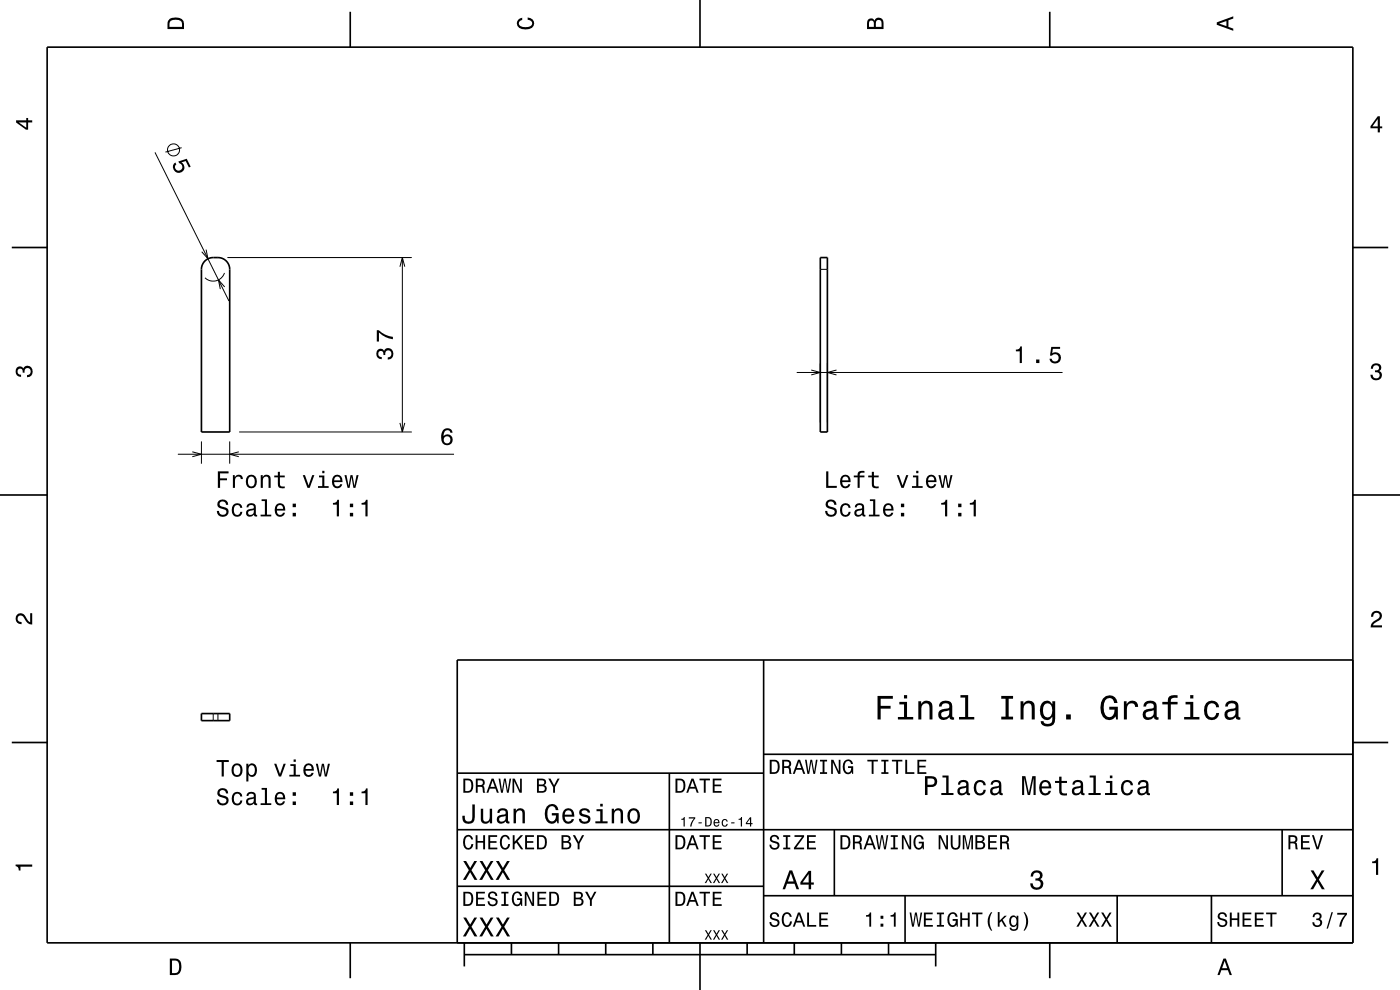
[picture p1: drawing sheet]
<svg xmlns="http://www.w3.org/2000/svg" width="297mm" height="210mm" viewBox="0 0 297 210" stroke-linecap="round" stroke-linejoin="round" font-family="sans-serif">
<g fill="none" stroke="#000" stroke-width=".35">
<path d="M10 10h277v190h-277zM74.3 2.5v7.5M148.5 0v10M222.7 2.5v7.5M2.5 52.5h7.5M43.4 55.4a2.51 2.51 0 0 1 1.8-.8h1a2.5 2.5 0 0 1 2.5 2.5v34.5h-6v-34.5a2.48 2.48 0 0 1 .7-1.7zM174 54.6h1.5v37h-1.5zM287 52.5h7.5M0 105h10M287 105h10M162 140v60M287 140h-190v60"/>
<path d="M2.5 157.5h7.5M42.7 151.4h6v1.5h-6zM287 157.5h7.5M97 176h190M97 164h65M142 164v36M162 160h125M177 176v14M272 176v14M97 188h65M162 190h125M192 190v10"/>
<path d="M237 190v10M257 190v10M74.3 200v7.5M98.5 202.5h100M98.5 200v5M108.5 200v2.5M118.5 200v2.5M128.5 200v2.5M138.5 200v2.5M148.5 200v10M158.5 200v2.5M168.5 200v2.5"/>
<path d="M178.5 200v2.5M188.5 200v2.5M198.5 200v5M222.7 200v7.5"/>
</g>
<g fill="none" stroke="#000" stroke-width=".21">
<path d="M32.9 32.3l15.7 31.5M38.5 31.3l-3.4 1M43.7 52.9l.4 2-1.3-1.5M47.6 57.9a2.49 2.49 0 0 1-4.1 1M48.2 54.6h39.2M84.8 56.6l.6-2 .5 2M85.4 54.6v37M174 57.1h1.5M47.7 60.9l-1.4-1.5 .4 1.9M169 79h56.4M172.1 78.5l1.9 .5-1.9 .5M174 77v12.6"/>
<path d="M175.5 77v12.6M177.5 78.5l-2 .5 2 .5M37.7 96.4h58.6M40.8 95.8l1.9 .6-1.9 .5M42.7 93.6v4.8M48.7 93.6v4.8M50.7 95.8l-2 .6 2 .5M50.7 91.6h36.7M84.8 89.7l.6 1.9 .5-1.9M45.2 151.4v1.5M46.2 151.4v1.5"/>
<circle cx="36.8" cy="31.8" r="1.28"/>
</g>
<g fill="#000">
<path d="M36 4a2.18 2.18 0 0 0-.5 2.2h3.5v-1.2a1.43 1.43 0 0 0-1.7-1.3zM36.3 4.4a2.15 2.15 0 0 1 2.2 .3l.1 1h-2.6v-1z" fill-rule="evenodd"/>
<path d="M109.9 4.2l.9-.4v.4a.7 .7 0 0 0-.7 .5 .7 .7 0 0 0 .3 .8 1.7 1.7 0 0 0 2.5-.5 .9 .9 0 0 0-1-.8v-.5a1.24 1.24 0 0 1 1.4 1.1 1.24 1.24 0 0 1-1 1.4 2.22 2.22 0 0 1-2.5-.7l-.2-.5z" fill-rule="evenodd"/>
<path d="M184.2 4.2l-.3 .7v1.3h3.5v-1.3a.98 .98 0 0 0-.7-1.1 .98 .98 0 0 0-1.2 .6 .84 .84 0 0 0-1.3-.2zM184.5 4.5a.54 .54 0 0 1 .6-.1 .54 .54 0 0 1 .3 .6v.7h-1zM185.9 4.4a.62 .62 0 0 1 .8-.1 .62 .62 0 0 1 .3 .6v.8h-1.2z" fill-rule="evenodd"/>
<path d="M258.1 4.7v.6l3.5 1.2v-.4l-1-.4v-1.4l1-.4v-.4zM258.6 5l1.6-.5v1z" fill-rule="evenodd"/>
<path d="M3.4 25.5v.5l2.1 1.5h.5v-1.5h.8v-.5h-.8v-.5h-.4v.5zM4 26h1.6v1.1z" fill-rule="evenodd"/>
<path d="M36.9 34.7l.3-.2 .2 .4a.8 .8 0 0 0 .2 1.2 .8 .8 0 0 0 1.2-.5 .8 .8 0 0 0-.8-1l-.2-.3 1.8-.6 .8 1.7-.3 .1-.7-1.3-.9 .3a1.23 1.23 0 0 1 .4 1.7 1.23 1.23 0 0 1-1.8 .3 1.23 1.23 0 0 1-.2-1.8z" fill-rule="evenodd"/>
<path d="M292.3 24.7l-1.6 2.1v.4h1.6v.9h.4v-.9h.5v-.4h-.5v-2.1zM292.3 25.2v1.6h-1.1z" fill-rule="evenodd"/>
<path d="M80.1 74.3a1.17 1.17 0 0 0-.2 1.2 1.17 1.17 0 0 0 1.1 .7v-.5a.62 .62 0 0 1-.8-.3 .62 .62 0 0 1 .3-.8 .62 .62 0 0 1 .8 .2v.5h.4a.72 .72 0 0 1 .5-.9 .72 .72 0 0 1 .9 .5 .72 .72 0 0 1-.5 .9h-.3v.5a1.18 1.18 0 0 0 1.2-1.5 1.18 1.18 0 0 0-1.9-.6l-.1 .2a.86 .86 0 0 0-1.4-.1zM79.9 70v2.4h.5v-1.9a5.2 5.2 0 0 0 3 1.5v-.5a5.3 5.3 0 0 1-3-1.5z" fill-rule="evenodd"/>
<path d="M215.5 74.2v.3h.8v2.5h.5v-3.5h-.4a.78 .78 0 0 1-.9 .7zM219.8 76.3v.7h.7v-.7zM223 73.6l-.3 1.8h.4a.79 .79 0 0 1 1.2-.1 .79 .79 0 0 1 .1 1.1 .79 .79 0 0 1-1.2-.1l-.1-.2h-.5a1.21 1.21 0 0 0 1.5 1.1 1.21 1.21 0 0 0 .9-1.7 1.21 1.21 0 0 0-1.8-.6l.2-.9h1.5v-.4z" fill-rule="evenodd"/>
<path d="M291.1 77.4a1.08 1.08 0 0 1 1.4-.2 1.08 1.08 0 0 1 .4 1.2l-.3 .3a1.06 1.06 0 0 1 .5 1.3 1.06 1.06 0 0 1-1.2 .7 1.1 1.1 0 0 1-1.2-1.2h.5a.71 .71 0 0 0 1 .8 .71 .71 0 0 0 .1-1.3h-.6v-.4a.61 .61 0 0 0 .8-.3 .61 .61 0 0 0-.2-.8 .61 .61 0 0 0-.9 .2l-.1 .5h-.5z" fill-rule="evenodd"/>
<path d="M3.6 78a.86 .86 0 0 1 1.4 .2 1.06 1.06 0 0 1 1.2-.6 1.06 1.06 0 0 1 .7 1.2 1.1 1.1 0 0 1-1.2 1.2v-.4a.71 .71 0 0 0 .8-1 .71 .71 0 0 0-1.3-.1v.6h-.4a.61 .61 0 0 0-.3-.8 .61 .61 0 0 0-.8 .2 .61 .61 0 0 0 .2 .8l.6 .2v.4a1.15 1.15 0 0 1-1.2-.6 1.15 1.15 0 0 1 .3-1.3z" fill-rule="evenodd"/>
<path d="M94.1 91.1a2.4 2.4 0 0 0 .2 3.3 1.16 1.16 0 0 0 1.5-.4 1.16 1.16 0 0 0-.2-1.5 1.16 1.16 0 0 0-1.5 0 1.03 1.03 0 0 1 .8-1.3 .58 .58 0 0 1 .6 .6h.5a1.12 1.12 0 0 0-.7-.9 1.12 1.12 0 0 0-1.2 .2zM94.1 93.3a.75 .75 0 0 1 1.5 0 .75 .75 0 0 1-1.5 0z" fill-rule="evenodd"/>
<path d="M46.2 100v3.5h.5v-1.6h1.5v-.4h-1.5v-1.1h1.8v-.4zM49.4 100.8v2.7h.5v-1.6a.66 .66 0 0 1 .3-.7 .66 .66 0 0 1 .8 .2l.1 .2h.4a.89 .89 0 0 0-.7-.9 .89 .89 0 0 0-1 .5v-.4zM52.5 101.1a1.52 1.52 0 0 0 .8 2.5 1.48 1.48 0 0 0 1.2-1.5 1.48 1.48 0 0 0-1.2-1.4l-.5 .1zM52.8 101.4a.67 .67 0 0 1 .7-.3 .67 .67 0 0 1 .5 .6 1.11 1.11 0 0 1-.7 1.5 1.17 1.17 0 0 1-.5-1.8zM55.3 100.8v2.7h.5v-1.6a.63 .63 0 0 1 .5-.8 .63 .63 0 0 1 .7 .7v1.7h.4v-1.8a.89 .89 0 0 0-.6-1 .89 .89 0 0 0-1.1 .5v-.4zM58.9 100.1v.8h-.7v.4h.7l.1 1.7a1.05 1.05 0 0 0 1.4 .6v-.4a.68 .68 0 0 1-1-.4v-1.5h1v-.4h-1v-.8zM64.2 100.8l1 2.7h.5l1-2.7h-.5l-.7 2.2-.8-2.2zM67.7 100.9v.4h.7v1.8h-.9v.4h2.2v-.4h-.9v-2.2zM68.4 99.9v.5h.4v-.5zM70.7 101.1a1.54 1.54 0 0 0 .8 2.5 1.06 1.06 0 0 0 1.1-.9h-.4l-.3 .4-.3 .1a.76 .76 0 0 1-.7-.9h1.8a1.17 1.17 0 0 0-.5-1.4 1.17 1.17 0 0 0-1.5 .2zM71.1 101.3a.66 .66 0 0 1 .8-.1 .66 .66 0 0 1 .3 .7h-1.3zM73.1 100.8l.6 2.7h.5l.4-2.3 .4 2.3h.4l.7-2.7h-.5l-.4 2.3-.4-2.3h-.4l-.4 2.3-.5-2.3z" fill-rule="evenodd"/>
<path d="M46.4 106.2a.96 .96 0 0 0-.3 1.1 .96 .96 0 0 0 1 .6 .77 .77 0 0 1 .9 .9 .84 .84 0 0 1-1 .4 .84 .84 0 0 1-.5-.8h-.5a1.21 1.21 0 0 0 1.5 1.3 1.21 1.21 0 0 0 .7-1.9l-.8-.3a.71 .71 0 0 1-.8-.6 .7 .7 0 0 1 .7-.5 .7 .7 0 0 1 .6 .7h.5a1.16 1.16 0 0 0-.7-1.1 1.16 1.16 0 0 0-1.3 .2zM49.5 107.1a1.53 1.53 0 0 0 .8 2.5 1.06 1.06 0 0 0 1.1-1h-.4a.67 .67 0 0 1-.6 .6 .67 .67 0 0 1-.7-.6 1.11 1.11 0 0 1 .6-1.5 .59 .59 0 0 1 .7 .6h.4a1.09 1.09 0 0 0-.8-.9 1.09 1.09 0 0 0-1.1 .3zM52.6 107l-.3 .6h.4a.55 .55 0 0 1 .7-.5 .55 .55 0 0 1 .3 .8h-.2a1 1 0 0 0-1 .2 1 1 0 0 0-.3 1.1 .93 .93 0 0 0 1.7 0l.1 .3h.6v-.3h-.3v-1.6a1.02 1.02 0 0 0-.7-.9 1.02 1.02 0 0 0-1 .3zM52.7 108.5l1.1-.3a.77 .77 0 0 1-.2 .8 .77 .77 0 0 1-.9 .1l-.1-.3zM55.5 105.9v.4h.7v2.9h-.9v.3h2.2v-.3h-.9v-3.3zM58.6 107.1a1.54 1.54 0 0 0 .8 2.5 1.05 1.05 0 0 0 1.1-.8h-.5l-.2 .3-.4 .1a.76 .76 0 0 1-.7-.9h1.8a1.16 1.16 0 0 0-.5-1.4 1.16 1.16 0 0 0-1.4 .2zM58.9 107.3a.66 .66 0 0 1 .8-.1 .66 .66 0 0 1 .4 .7h-1.4zM62.1 108.8v.7h.7v-.7zM62.1 106.8v.8h.7v-.8z" fill-rule="evenodd"/>
<path d="M70.6 106.7v.3h.8v2.5h.5v-3.5h-.3a.77 .77 0 0 1-1 .7zM74.2 108.8v.7h.7v-.7zM74.2 106.8v.8h.7v-.8zM76.7 106.7v.3h.8v2.5h.5v-3.5h-.4a.78 .78 0 0 1-.9 .7z" fill-rule="evenodd"/>
<path d="M175.3 100v3.5h2.2v-.4h-1.8v-3.1zM178.5 101.1a1.54 1.54 0 0 0 .8 2.5 1.05 1.05 0 0 0 1.1-.9h-.4l-.3 .4-.3 .1a.75 .75 0 0 1-.7-.9h1.7a1.16 1.16 0 0 0-.4-1.4 1.16 1.16 0 0 0-1.5 .2zM178.9 101.3a.66 .66 0 0 1 .8-.1 .66 .66 0 0 1 .3 .7h-1.3zM181.1 100.9v.4h.8v2.2h.5v-2.2h1v-.4h-1v-.4l.3-.2h.7v-.4a1.04 1.04 0 0 0-1.5 .7v.3zM185 100.1v.8h-.8v.4h.8v1.7a1.05 1.05 0 0 0 1.4 .6v-.4a.68 .68 0 0 1-1-.4v-1.5h1v-.4h-1v-.8zM190.2 100.8l1 2.7h.5l1-2.7h-.5l-.7 2.2-.8-2.2zM193.7 100.9v.4h.7v1.8h-.9v.4h2.2v-.4h-.9v-2.2zM194.4 99.9v.5h.4v-.5zM196.7 101.1a1.54 1.54 0 0 0 .8 2.5 1.06 1.06 0 0 0 1.1-.9h-.4l-.2 .4-.4 .1a.75 .75 0 0 1-.7-.9h1.8a1.17 1.17 0 0 0-.5-1.4 1.17 1.17 0 0 0-1.5 .2zM197.1 101.3a.66 .66 0 0 1 .8-.1 .66 .66 0 0 1 .3 .7h-1.3zM199.1 100.8l.7 2.7h.4l.4-2.3 .4 2.3h.4l.7-2.7h-.5l-.4 2.3-.4-2.3h-.4l-.4 2.3-.5-2.3z" fill-rule="evenodd"/>
<path d="M175.4 106.2a.97 .97 0 0 0-.2 1.1 .97 .97 0 0 0 .9 .6 .77 .77 0 0 1 .9 .9 .84 .84 0 0 1-.9 .4 .84 .84 0 0 1-.6-.8h-.5a1.21 1.21 0 0 0 1.5 1.3 1.21 1.21 0 0 0 .8-1.9l-.8-.3a.71 .71 0 0 1-.9-.6 .7 .7 0 0 1 .8-.5 .7 .7 0 0 1 .6 .7h.5a1.17 1.17 0 0 0-.8-1.1 1.17 1.17 0 0 0-1.3 .2zM178.5 107.1a1.53 1.53 0 0 0 .8 2.5 1.06 1.06 0 0 0 1.2-1h-.5a.67 .67 0 0 1-.6 .6 .67 .67 0 0 1-.7-.6 1.11 1.11 0 0 1 .7-1.5 .59 .59 0 0 1 .6 .6h.4a1.09 1.09 0 0 0-.7-.9 1.09 1.09 0 0 0-1.2 .3zM181.6 107l-.3 .6h.4a.55 .55 0 0 1 .7-.5 .55 .55 0 0 1 .4 .8h-.2a1 1 0 0 0-1.1 .2 1 1 0 0 0-.2 1.1 .94 .94 0 0 0 1.6 0l.1 .3h.6v-.3h-.3v-1.6a1.02 1.02 0 0 0-.7-.9 1.02 1.02 0 0 0-1 .3zM181.8 108.5l1.1-.3a.77 .77 0 0 1-.2 .8 .77 .77 0 0 1-.9 .1zM184.5 105.9v.4h.7v2.9h-.9v.3h2.3v-.3h-.9v-3.3zM187.6 107.1a1.54 1.54 0 0 0 .8 2.5 1.06 1.06 0 0 0 1.1-.8h-.4l-.3 .3-.3 .1a.76 .76 0 0 1-.7-.9h1.8a1.17 1.17 0 0 0-.5-1.4 1.17 1.17 0 0 0-1.5 .2zM188 107.3a.66 .66 0 0 1 .8-.1 .66 .66 0 0 1 .3 .7h-1.3zM191.1 108.8v.7h.7v-.7zM191.1 106.8v.8h.7v-.8z" fill-rule="evenodd"/>
<path d="M199.7 106.7v.3h.8v2.5h.4v-3.5h-.3a.77 .77 0 0 1-.9 .7zM203.3 108.8v.7h.7v-.7zM203.3 106.8v.8h.7v-.8zM205.7 106.7v.3h.9v2.5h.4v-3.5h-.3a.77 .77 0 0 1-1 .7z" fill-rule="evenodd"/>
<path d="M3.6 130.4a1.22 1.22 0 0 1 2 .7l.4 .6 .4 .3v-1.9h.4v2.4a1.8 1.8 0 0 1-1.7-1.4 .71 .71 0 0 0-.9-.5 .71 .71 0 0 0-.5 .8 .71 .71 0 0 0 .9 .5v.5a1.18 1.18 0 0 1-1.2-.7 1.18 1.18 0 0 1 .2-1.3z" fill-rule="evenodd"/>
<path d="M291.2 129.9a1.18 1.18 0 0 1 1.9 .3 1.18 1.18 0 0 1-1 1.7l-.5 .3-.3 .5h1.9v.4h-2.4a1.8 1.8 0 0 1 1.4-1.8 .71 .71 0 0 0 .5-.8 .71 .71 0 0 0-.9-.5 .71 .71 0 0 0-.5 .8h-.4z" fill-rule="evenodd"/>
<path d="M186.2 147.6v5h.6v-2.3h2.1v-.6h-2.1v-1.5h2.6v-.6zM190.8 148.9v.5h1v2.7h-1.3v.5h3.2v-.5h-1.3v-3.2zM191.8 147.4v.8h.6v-.8zM194.8 148.8v3.8h.6v-2.2a.97 .97 0 0 1 .5-1.1 .97 .97 0 0 1 1.1 .2l.2 .7v2.4h.6v-2.5a1.27 1.27 0 0 0-.9-1.4 1.27 1.27 0 0 0-1.5 .6v-.5zM199.6 148.9l-.3 .4-.1 .6h.6a.85 .85 0 0 1 .7-.7 .85 .85 0 0 1 .9 .6l-.1 .4-.3 .1a1.62 1.62 0 0 0-2 1.3 1.04 1.04 0 0 0 1.2 1.1l.7-.1 .6-.5 .1 .5h.8v-.5h-.4v-2.3a1.45 1.45 0 0 0-1-1.2 1.45 1.45 0 0 0-1.4 .3zM199.8 151.1l1.6-.4a1.1 1.1 0 0 1-.3 1.2 1.1 1.1 0 0 1-1.3 .1l-.1-.5zM203.8 147.4v.6h1v4.1h-1.4v.5h3.3v-.5h-1.3v-4.7zM212.4 147.6v.6h.9v3.8h-.9v.6h2.5v-.6h-.9v-3.8h.9v-.6zM216.5 148.8v3.8h.6v-2.2a.97 .97 0 0 1 .5-1.1 .97 .97 0 0 1 1.1 .2l.2 .7v2.4h.6v-2.5a1.27 1.27 0 0 0-.9-1.4 1.27 1.27 0 0 0-1.5 .6v-.5zM221 149.2a2.71 2.71 0 0 0 .5 3.4 1.29 1.29 0 0 0 1.7-.6 1.1 1.1 0 0 1-.9 1.6l-.7-.2-.2-.4h-.6a1.15 1.15 0 0 0 1.4 1.1 1.41 1.41 0 0 0 1.7-1.7v-3.6h-.7v.6l-.4-.6a1.29 1.29 0 0 0-1.8 .4zM221.5 149.6a.9 .9 0 0 1 1-.4 .9 .9 0 0 1 .7 .8 1.58 1.58 0 0 1-1 2.2 1.19 1.19 0 0 1-.9-1.5zM226.2 151.5v1.1h1v-1.1zM234 148.2a3.5 3.5 0 0 0 .6 4.4 1.59 1.59 0 0 0 2.1-.6l.1 .6h.3v-2.7h-1.8v.6h1.1a1.23 1.23 0 0 1-1.6 1.5 2.9 2.9 0 0 1 0-3.8 1.01 1.01 0 0 1 1.6 .9h.7a1.71 1.71 0 0 0-1.2-1.6 1.71 1.71 0 0 0-1.9 .7zM238.4 148.8v3.8h.7v-2.2a.95 .95 0 0 1 .5-1.1 .95 .95 0 0 1 1.2 .3v.4h.7a1.28 1.28 0 0 0-1-1.4 1.28 1.28 0 0 0-1.5 .8v-.6zM242.9 148.9l-.2 .4-.1 .6h.5a.79 .79 0 0 1 1-.8 .79 .79 0 0 1 .5 1.1l-.3 .1a1.62 1.62 0 0 0-1.9 1.3 1.04 1.04 0 0 0 1.2 1.1l.6-.1 .6-.5 .2 .5h.8v-.5h-.4v-2.3a1.45 1.45 0 0 0-1-1.2 1.45 1.45 0 0 0-1.5 .3zM243.2 151.1l1.6-.4a1.1 1.1 0 0 1-.3 1.2 1.1 1.1 0 0 1-1.3 .1l-.2-.5zM246.6 148.9v.5h1.1v3.2h.7v-3.2h1.4v-.5h-1.4a.71 .71 0 0 1 .9-.9h.5v-.5a1.49 1.49 0 0 0-2.1 1v.4zM251.5 148.9v.5h1v2.7h-1.3v.5h3.2v-.5h-1.3v-3.2zM252.5 147.4v.8h.7v-.8zM255.9 149.2a2.59 2.59 0 0 0 .5 3.4 1.58 1.58 0 0 0 2.2-1.4h-.6a.95 .95 0 0 1-.9 1 .95 .95 0 0 1-1-.9 1.59 1.59 0 0 1 1-2.1 .85 .85 0 0 1 .9 .8h.6a1.56 1.56 0 0 0-1.1-1.3 1.56 1.56 0 0 0-1.6 .5zM260.3 148.9l-.3 .4-.1 .6h.6a.79 .79 0 0 1 .9-.8 .79 .79 0 0 1 .6 1.1l-.3 .1a1.62 1.62 0 0 0-1.9 1.3 1.04 1.04 0 0 0 1.1 1.1l.7-.1 .6-.5 .1 .5h.8v-.5h-.3l-.1-2.3a1.45 1.45 0 0 0-.9-1.2 1.45 1.45 0 0 0-1.5 .3zM260.5 151.1l1.6-.4a1.1 1.1 0 0 1-.3 1.2 1.1 1.1 0 0 1-1.3 .1l-.1-.5z" fill-rule="evenodd"/>
<path d="M46.4 167.5a.96 .96 0 0 0-.3 1 .96 .96 0 0 0 1 .6 .78 .78 0 0 1 .9 1 .84 .84 0 0 1-1 .3 .84 .84 0 0 1-.5-.8h-.5a1.21 1.21 0 0 0 1.5 1.3 1.21 1.21 0 0 0 .7-1.8l-1.2-.4a.58 .58 0 0 1-.4-.8 .58 .58 0 0 1 .9-.3l.2 .2 .2 .5h.5a1.16 1.16 0 0 0-.7-1.1 1.16 1.16 0 0 0-1.3 .3zM49.5 168.3a1.53 1.53 0 0 0 .8 2.6 1.06 1.06 0 0 0 1.1-1.1h-.4a.67 .67 0 0 1-.6 .7 .67 .67 0 0 1-.7-.6 1.11 1.11 0 0 1 .6-1.6 .6 .6 0 0 1 .7 .7h.4a1.09 1.09 0 0 0-.8-1 1.09 1.09 0 0 0-1.1 .3zM52.6 168.2l-.3 .6h.4a.55 .55 0 0 1 .7-.5 .55 .55 0 0 1 .3 .8h-.2a1 1 0 0 0-1 .3 1 1 0 0 0-.3 1 .93 .93 0 0 0 1.7 0l.1 .3 .6 .1v-.4h-.3v-1.6a1.02 1.02 0 0 0-.7-.8 1.02 1.02 0 0 0-1 .2zM52.7 169.7l1.1-.3a.77 .77 0 0 1-.2 .9 .77 .77 0 0 1-.9 .1l-.1-.4zM55.5 167.1v.4h.7v2.9h-.9v.4h2.2v-.4h-.9v-3.3zM58.6 168.3a1.54 1.54 0 0 0 .8 2.6 1.05 1.05 0 0 0 1.1-.9h-.5l-.2 .3-.4 .2a.76 .76 0 0 1-.7-1h1.8a1.16 1.16 0 0 0-.5-1.3 1.16 1.16 0 0 0-1.4 .1zM58.9 168.6a.66 .66 0 0 1 .8-.2 .66 .66 0 0 1 .4 .8h-1.4zM62.1 170v.8h.7v-.8zM62.1 168.1v.7h.7v-.7z" fill-rule="evenodd"/>
<path d="M46 161.2v.4h1v3.1h.5v-3.1h1v-.4zM49.4 162.3a1.53 1.53 0 0 0 .9 2.5 1.48 1.48 0 0 0 1.2-1.4 1.48 1.48 0 0 0-1.2-1.5l-.5 .1zM49.7 162.6a.67 .67 0 0 1 .8-.3 .67 .67 0 0 1 .5 .6 1.11 1.11 0 0 1-.7 1.5 1.17 1.17 0 0 1-.6-1.8zM52.3 162v3.8h.4v-1.5a.93 .93 0 0 0 1 .5 .93 .93 0 0 0 .7-.8 1.5 1.5 0 0 0-.9-2.1l-.5 .1-.3 .4v-.4zM52.9 162.6a.63 .63 0 0 1 .7-.3 .63 .63 0 0 1 .4 .6 1.13 1.13 0 0 1-.6 1.5 1.18 1.18 0 0 1-.5-1.8zM58.2 162l1 2.7h.4l1-2.7h-.4l-.8 2.2-.8-2.2zM61.6 162.1v.4h.7v1.8h-.9v.4h2.3v-.4h-1v-2.2zM62.3 161.1v.5h.5v-.5zM64.7 162.3a1.54 1.54 0 0 0 .8 2.5 1.06 1.06 0 0 0 1-.9h-.4l-.2 .4-.4 .1a.76 .76 0 0 1-.7-.9h1.8a1.16 1.16 0 0 0-.5-1.4 1.16 1.16 0 0 0-1.4 .2zM65 162.5a.66 .66 0 0 1 .8-.1 .66 .66 0 0 1 .3 .7h-1.3zM67 162l.7 2.7h.4l.4-2.3 .4 2.3h.4l.7-2.7h-.4l-.5 2.3-.4-2.3h-.4l-.4 2.3-.5-2.3z" fill-rule="evenodd"/>
<path d="M70.6 167.9v.4h.8v2.5h.5v-3.6h-.3a.77 .77 0 0 1-1 .7zM74.2 170v.8h.7v-.8zM74.2 168.1v.7h.7v-.7zM76.7 167.9v.4h.8v2.5h.5v-3.6h-.4a.78 .78 0 0 1-.9 .7z" fill-rule="evenodd"/>
<path d="M98.3 165.2v3h1a1.65 1.65 0 0 0 .8-2.7 1.89 1.89 0 0 0-1.8-.3zM98.7 165.5l.9 .1a1.62 1.62 0 0 1 0 2.1l-.9 .1zM100.9 165.2v3h.4v-1.3l.9 .1 .3 1.2h.4l-.2-1.3-.2-.2a.83 .83 0 0 0 .3-1 .83 .83 0 0 0-.9-.5zM101.3 165.5a.94 .94 0 0 1 1.1 .3 .52 .52 0 0 1-.1 .6 .52 .52 0 0 1-.5 .1h-.5zM104.3 165.2l-1.1 3h.4l.3-.9h1.2l.3 .9h.4l-1.1-3zM104.5 165.6l.5 1.3h-1zM105.8 165.2l.5 3h.4l.4-2.6 .4 2.6h.4l.5-3h-.3l-.4 2.5-.4-2.5h-.4l-.4 2.5-.4-2.5zM108.7 165.2v3h.4v-2.5l1.1 2.5h.5v-3h-.4v2.4l-1.1-2.4zM113.9 165.2v3h1.1a.84 .84 0 0 0 1-.7 .84 .84 0 0 0-.5-1 .73 .73 0 0 0 .3-.9 .73 .73 0 0 0-.8-.4zM114.3 165.5h.6a.45 .45 0 0 1 .6 .5 .45 .45 0 0 1-.6 .4h-.6zM114.3 166.8h.7a.52 .52 0 0 1 .6 .5 .52 .52 0 0 1-.6 .5h-.7zM116.3 165.2l1 1.8v1.2h.4v-1.3l1-1.7h-.4l-.8 1.4-.7-1.4z" fill-rule="evenodd"/>
<path d="M98.5 177.5a1.74 1.74 0 0 0 .8 2.7 1.14 1.14 0 0 0 1.1-1.2h-.4a.7 .7 0 0 1-.9 .8 1.78 1.78 0 0 1 0-2.3 .61 .61 0 0 1 .9 .6h.4a1.02 1.02 0 0 0-.7-1 1.02 1.02 0 0 0-1.2 .4zM100.9 177.2v3h.4v-1.4h1.2v1.4h.4v-3h-.4v1.2h-1.2v-1.2zM103.6 177.2v3h1.9v-.4h-1.5v-1h1.3v-.4h-1.3v-.9h1.5v-.3zM106.3 177.5a1.74 1.74 0 0 0 .8 2.7 1.14 1.14 0 0 0 1.1-1.2h-.4a.7 .7 0 0 1-.9 .8 1.78 1.78 0 0 1 0-2.3 .62 .62 0 0 1 .9 .6h.4a1.02 1.02 0 0 0-.7-1 1.02 1.02 0 0 0-1.2 .4zM108.8 177.2v3h.4v-1.1l.3-.4 1 1.5h.5l-1.2-1.8 1.2-1.2h-.5l-1.3 1.4v-1.4zM111.4 177.2v3h1.9v-.4h-1.5v-1h1.3v-.4h-1.3v-.9h1.5v-.3zM113.9 177.2v3h1a1.64 1.64 0 0 0 .8-2.7 1.88 1.88 0 0 0-1.8-.3zM114.3 177.5l.9 .1a1.62 1.62 0 0 1 0 2.1l-.9 .1zM119.1 177.2v3h1.1a.84 .84 0 0 0 1-.7 .84 .84 0 0 0-.5-1 .74 .74 0 0 0 .3-.9 .74 .74 0 0 0-.8-.4zM119.5 177.5h.6a.45 .45 0 0 1 .6 .5 .45 .45 0 0 1-.6 .4h-.6zM119.5 178.8h.7a.52 .52 0 0 1 .6 .5 .52 .52 0 0 1-.6 .5h-.7zM121.5 177.2l1 1.8v1.2h.4v-1.2l1-1.8h-.4l-.8 1.4-.7-1.4z" fill-rule="evenodd"/>
<path d="M100.2 170.6v2.7a.84 .84 0 0 1-1 1 .84 .84 0 0 1-.6-1.3h-.5a1.35 1.35 0 0 0 1.1 1.8 1.35 1.35 0 0 0 1.5-1.5v-2.7zM102 171.5v2.1a1.01 1.01 0 0 0 .7 1.1 1.01 1.01 0 0 0 1.2-.5v.4h.5v-3.1h-.5v1.8a.74 .74 0 0 1-.5 .9 .74 .74 0 0 1-.9-.3v-2.4zM105.8 171.7l-.3 .7h.5a.63 .63 0 0 1 .7-.6 .63 .63 0 0 1 .5 .9l-.3 .1a1.3 1.3 0 0 0-1.5 1 .83 .83 0 0 0 .9 .9l.5-.1 .5-.4 .1 .4 .7 .1v-.4l-.3-.1v-1.8a1.16 1.16 0 0 0-2-.7zM106 173.4l1.3-.3a.88 .88 0 0 1-.3 1 .88 .88 0 0 1-1 .1l-.1-.4zM109 171.5v3.1h.5v-1.7a.72 .72 0 0 1 .4-.9 .72 .72 0 0 1 .9 .4v2.2h.6v-2a1.01 1.01 0 0 0-.7-1.1 1.01 1.01 0 0 0-1.3 .5v-.5zM116 171.1a2.77 2.77 0 0 0 .5 3.5 1.26 1.26 0 0 0 1.6-.5l.1 .5h.3v-2.1h-1.4v.5h.9a.98 .98 0 0 1-1.3 1.2 2.33 2.33 0 0 1 0-3.1 .81 .81 0 0 1 1.2 .7h.6a1.37 1.37 0 0 0-1-1.2 1.37 1.37 0 0 0-1.5 .5zM119.6 171.9a1.76 1.76 0 0 0 .9 2.9 1.21 1.21 0 0 0 1.3-1h-.5l-.3 .4-.4 .1a.87 .87 0 0 1-.8-1.1h2a1.33 1.33 0 0 0-.5-1.5 1.33 1.33 0 0 0-1.7 .2zM120 172.1a.76 .76 0 0 1 .9-.1 .76 .76 0 0 1 .4 .8h-1.5zM123.2 171.7a.86 .86 0 0 0-.3 1 .86 .86 0 0 0 .8 .5l1 .4a.72 .72 0 0 1-.7 .8 .72 .72 0 0 1-.7-.7h-.5a1.26 1.26 0 0 0 1.2 1.1 1.26 1.26 0 0 0 1.3-1.1 .9 .9 0 0 0-1-.9l-.8-.2-.1-.3a.69 .69 0 0 1 .6-.4 .69 .69 0 0 1 .7 .5h.5a1.18 1.18 0 0 0-.8-1 1.18 1.18 0 0 0-1.2 .3zM126.5 171.7v.4h.8v2.1h-1v.4h2.6v-.4h-1v-2.5zM127.3 170.5v.6h.6v-.6zM129.8 171.5v3.1h.5v-1.7a.72 .72 0 0 1 .4-.9 .72 .72 0 0 1 .9 .4l.1 2.2h.5v-2a1.01 1.01 0 0 0-.7-1.1 1.01 1.01 0 0 0-1.2 .5v-.5zM133.4 171.9a1.75 1.75 0 0 0 1 2.9 1.73 1.73 0 0 0 1.4-1.5 1.73 1.73 0 0 0-.8-1.7l-.6-.2-.5 .2zM133.8 172.2a.76 .76 0 0 1 .8-.3 .76 .76 0 0 1 .6 .7 1.27 1.27 0 0 1-.8 1.7 1.34 1.34 0 0 1-.6-2.1z" fill-rule="evenodd"/>
<path d="M143.3 177.2v3h1a1.64 1.64 0 0 0 .8-2.7 1.88 1.88 0 0 0-1.8-.3zM143.7 177.5l.9 .1a1.62 1.62 0 0 1 0 2.1l-.9 .1zM146.7 177.2l-1.1 3h.4l.3-.9h1.2l.3 .9h.4l-1.1-3zM146.9 177.6l.5 1.3h-1zM148.4 177.2v.3h.9v2.7h.4v-2.7h.9v-.3zM151.2 177.2v3h1.9v-.4h-1.5v-1h1.3v-.4h-1.3v-.9h1.5v-.3z" fill-rule="evenodd"/>
<path d="M143.3 165.2v3h1a1.65 1.65 0 0 0 .8-2.7 1.89 1.89 0 0 0-1.8-.3zM143.7 165.5l.9 .1a1.62 1.62 0 0 1 0 2.1l-.9 .1zM146.7 165.2l-1.1 3h.4l.3-.9h1.2l.3 .9h.4l-1.1-3zM146.9 165.6l.5 1.3h-1zM148.4 165.2v.3h.9v2.7h.4v-2.7h.9v-.3zM151.2 165.2v3h1.9v-.4h-1.5v-1h1.3v-.4h-1.3v-.9h1.5v-.3z" fill-rule="evenodd"/>
<path d="M144.5 173.7v.2h.5v1.4h.3v-2zM146.1 173.4v.2h1.1l-.7 1.3-.1 .4h.3l.8-1.9zM148.2 174.4v.3h.7v-.3zM149.6 173.3v2h.7a1.03 1.03 0 0 0 .8-1 1.03 1.03 0 0 0-.8-1zM149.9 173.6a.79 .79 0 0 1 .9 .5 .79 .79 0 0 1-.6 1h-.3zM151.5 173.9a.83 .83 0 0 0-.1 1 .83 .83 0 0 0 .8 .4l.4-.4-.7 .2-.3-.5h1v-.1a.64 .64 0 0 0-.3-.7 .64 .64 0 0 0-.8 .1zM151.7 174.1l.5-.1 .2 .4h-.8zM153.3 173.9a.83 .83 0 0 0-.2 1 .83 .83 0 0 0 .9 .4l.4-.5h-.3l-.2 .3a.58 .58 0 0 1-.6-.6 .58 .58 0 0 1 .6-.5l.2 .3h.3a.63 .63 0 0 0-.5-.6 .63 .63 0 0 0-.6 .2zM155.1 174.4v.3h.7v-.3zM156.7 173.7v.2h.5v1.4h.2v-2zM159.1 173.4l-.9 1.2v.2h.9v.5h.3v-.5h.2v-.2h-.2v-1.2zM159.1 173.7v.9h-.6z" fill-rule="evenodd"/>
<path d="M163.6 177.3a.82 .82 0 0 0-.2 1 .82 .82 0 0 0 .8 .5 .66 .66 0 0 1 .7 .8 .71 .71 0 0 1-.8 .3 .71 .71 0 0 1-.5-.7h-.4a1.04 1.04 0 0 0 1.3 1.1 1.04 1.04 0 0 0 .6-1.6l-1-.3a.53 .53 0 0 1-.1-.9 .53 .53 0 0 1 .8 .3l.1 .3h.4a1 1 0 0 0-.6-1 1 1 0 0 0-1.1 .2zM166.2 177.2v.3h.5v2.3h-.5v.4h1.5v-.4h-.6v-2.3h.6v-.3zM168.5 177.2v.3h1.6l-1.7 2.3v.4h2.2v-.4h-1.7l1.7-2.3v-.3zM171.2 177.2v3h1.9v-.4h-1.5v-1h1.3v-.4h-1.3v-.9h1.5v-.3z" fill-rule="evenodd"/>
<path d="M163.3 161.2v3h1a1.65 1.65 0 0 0 .8-2.7 1.89 1.89 0 0 0-1.8-.3zM163.7 161.5l.9 .1a1.62 1.62 0 0 1 0 2.1l-.9 .1zM165.9 161.2v3h.4v-1.3l.9 .1 .3 1.2h.4l-.2-1.3-.2-.2a.83 .83 0 0 0 .3-1 .83 .83 0 0 0-.9-.5zM166.3 161.5a.93 .93 0 0 1 1.1 .3 .52 .52 0 0 1-.1 .6 .52 .52 0 0 1-.5 .1h-.5zM169.3 161.2l-1.1 3h.4l.3-.9h1.2l.3 .9h.4l-1.1-3zM169.5 161.6l.5 1.3h-1zM170.8 161.2l.5 3h.4l.4-2.6 .5 2.6h.3l.5-3h-.3l-.4 2.5-.4-2.5h-.4l-.4 2.5-.4-2.5zM174 161.2v.3h.5v2.3h-.5v.4h1.5v-.4h-.6v-2.3h.6v-.3zM176.3 161.2v3h.4v-2.5l1.1 2.5h.5v-3h-.4v2.4l-1.1-2.4zM179.1 161.5a1.72 1.72 0 0 0 .8 2.7l.5-.1 .3-.3 .1 .4h.2v-1.7h-1.1v.4h.7a.73 .73 0 0 1-1 .9 1.75 1.75 0 0 1 0-2.3 .61 .61 0 0 1 .9 .6h.5a1.03 1.03 0 0 0-.8-1 1.03 1.03 0 0 0-1.1 .4zM184 161.2v.3h.9v2.7h.4v-2.7h.9v-.3zM187 161.2v.3h.5v2.3h-.5v.4h1.5v-.4h-.6v-2.3h.6v-.3zM189.2 161.2v.3h.9v2.7h.4v-2.7h.9v-.3zM192 161.2v3h2v-.4h-1.6v-2.6zM194.6 161.2v3h1.9v-.4h-1.5v-1h1.4v-.4h-1.4v-.9h1.5v-.3z" fill-rule="evenodd"/>
<path d="M178.3 177.2v3h1a1.64 1.64 0 0 0 .8-2.7 1.88 1.88 0 0 0-1.8-.3zM178.7 177.5l.9 .1a1.62 1.62 0 0 1 0 2.1l-.9 .1zM180.9 177.2v3h.4v-1.3l.9 .1 .3 1.2h.4l-.2-1.3-.2-.2a.83 .83 0 0 0 .3-1 .83 .83 0 0 0-.9-.5zM181.3 177.5a.92 .92 0 0 1 1.1 .3 .52 .52 0 0 1-.1 .6 .52 .52 0 0 1-.5 .1h-.5zM184.3 177.2l-1.1 3h.4l.3-.9h1.2l.3 .9h.4l-1.1-3zM184.5 177.6l.5 1.3h-1zM185.8 177.2l.5 3h.4l.4-2.6 .5 2.6h.3l.5-3h-.3l-.4 2.5-.4-2.5h-.4l-.4 2.5-.4-2.5zM189 177.2v.3h.5v2.3h-.5v.4h1.5v-.4h-.6v-2.3h.6v-.3zM191.3 177.2v3h.4v-2.5l1.1 2.5h.5v-3h-.4v2.4l-1.1-2.4zM194.1 177.5a1.72 1.72 0 0 0 .8 2.7l.5-.1 .3-.3 .1 .4h.2v-1.7h-1.1v.4h.7a.73 .73 0 0 1-1 .9 1.74 1.74 0 0 1 0-2.3 .61 .61 0 0 1 .9 .6h.5a1.02 1.02 0 0 0-.8-1 1.02 1.02 0 0 0-1.1 .4zM199.1 177.2v3h.4v-2.5l1.1 2.5h.5v-3h-.4v2.4l-1.1-2.4zM201.7 177.2v1.8a1.05 1.05 0 0 0 1 1.2 1.05 1.05 0 0 0 1.1-1.2v-1.8h-.4v1.8a.66 .66 0 0 1-.7 .9 .66 .66 0 0 1-.6-.9v-1.8zM204.2 177.2v3h.4v-2.8l.5 2.8h.4l.6-2.8v2.8h.3v-3h-.5l-.6 2.6-.5-2.6zM206.9 177.2v3h1.2a.84 .84 0 0 0 .9-.7 .84 .84 0 0 0-.5-1 .74 .74 0 0 0 .3-.9 .74 .74 0 0 0-.8-.4zM207.3 177.5h.6a.45 .45 0 0 1 .6 .5 .45 .45 0 0 1-.6 .4h-.6zM207.3 178.8h.7a.52 .52 0 0 1 .6 .5 .52 .52 0 0 1-.6 .5h-.7zM209.6 177.2v3h1.9v-.4h-1.5v-1h1.4v-.4h-1.4v-.9h1.5v-.3zM212.2 177.2v3h.4v-1.3l.9 .1 .2 1.2h.5l-.3-1.3-.2-.2a.83 .83 0 0 0 .3-1 .83 .83 0 0 0-.8-.5zM212.6 177.5a.92 .92 0 0 1 1 .3 .52 .52 0 0 1 0 .6 .52 .52 0 0 1-.6 .1h-.4z" fill-rule="evenodd"/>
<path d="M196.2 164.6v4h.6v-1.6a1.53 1.53 0 0 0 2-1.2 1.06 1.06 0 0 0-1.2-1.2zM196.8 165.1a1.28 1.28 0 0 1 1.4 .4 .69 .69 0 0 1-.1 .7 .69 .69 0 0 1-.7 .3h-.6zM199.9 164.5v.4h.8v3.3h-1v.4h2.6v-.4h-1.1v-3.7zM203.5 165.7l-.3 .7h.5a.63 .63 0 0 1 .7-.6 .63 .63 0 0 1 .5 .9l-.3 .1a1.31 1.31 0 0 0-1.5 1 .83 .83 0 0 0 .9 .9l.6-.1 .4-.4 .1 .4 .7 .1v-.4l-.3-.1v-1.8a1.16 1.16 0 0 0-.8-1 1.16 1.16 0 0 0-1.2 .3zM203.7 167.4l1.3-.3a.88 .88 0 0 1-.3 1 .88 .88 0 0 1-1 .1l-.1-.4zM206.9 165.9a1.75 1.75 0 0 0 1 2.9 1.21 1.21 0 0 0 1.2-1.3h-.4a.76 .76 0 0 1-.8 .8 .76 .76 0 0 1-.8-.7 1.28 1.28 0 0 1 .8-1.7 .68 .68 0 0 1 .7 .7h.5a1.25 1.25 0 0 0-.8-1.1 1.25 1.25 0 0 0-1.4 .4zM210.5 165.7l-.3 .7h.4a.63 .63 0 0 1 .8-.6 .63 .63 0 0 1 .4 .9l-.2 .1a1.31 1.31 0 0 0-1.6 1 .83 .83 0 0 0 1 .9l.5-.1 .5-.4 .1 .4 .6 .1v-.4l-.3-.1v-1.8a1.16 1.16 0 0 0-.8-1 1.16 1.16 0 0 0-1.1 .3zM210.7 167.4l1.2-.3a.88 .88 0 0 1-.2 1 .88 .88 0 0 1-1 .1l-.2-.4zM216.8 164.6v4h.5v-3.6l.7 3.6h.5l.8-3.6v3.6h.4v-4h-.7l-.7 3.6-.8-3.6zM220.8 165.9a1.76 1.76 0 0 0 .9 2.9 1.21 1.21 0 0 0 1.3-1h-.5l-.3 .4-.4 .1a.86 .86 0 0 1-.8-1.1h2a1.33 1.33 0 0 0-.5-1.5 1.33 1.33 0 0 0-1.7 .2zM221.2 166.1a.75 .75 0 0 1 .9-.1 .75 .75 0 0 1 .4 .8h-1.5zM224.7 164.7v1h-.9v.4h.9v2a1.2 1.2 0 0 0 1.7 .6v-.4a.78 .78 0 0 1-1.2-.4v-1.8h1.2v-.4h-1.2v-1zM227.8 165.7l-.3 .7h.5a.63 .63 0 0 1 .7-.6 .63 .63 0 0 1 .5 .9l-.3 .1a1.31 1.31 0 0 0-1.5 1 .83 .83 0 0 0 .9 .9l.5-.1 .5-.4 .1 .4 .7 .1v-.4l-.3-.1v-1.8a1.16 1.16 0 0 0-.8-1 1.16 1.16 0 0 0-1.2 .3zM228 167.4l1.3-.3a.88 .88 0 0 1-.3 1 .88 .88 0 0 1-1 .1l-.1-.4zM231.2 164.5v.4h.8v3.3h-1.1v.4h2.6v-.4h-1v-3.7zM234.7 165.7v.4h.8v2.1h-1.1v.4h2.6v-.4h-1v-2.5zM235.5 164.5v.6h.5v-.6zM238.1 165.9a1.75 1.75 0 0 0 1 2.9 1.21 1.21 0 0 0 1.3-1.3h-.5a.76 .76 0 0 1-.7 .8 .76 .76 0 0 1-.8-.7 1.28 1.28 0 0 1 .7-1.7 .68 .68 0 0 1 .8 .7h.5a1.25 1.25 0 0 0-.9-1.1 1.25 1.25 0 0 0-1.4 .4zM241.7 165.7l-.3 .7h.4a.63 .63 0 0 1 .8-.6 .63 .63 0 0 1 .4 .9l-.2 .1a1.31 1.31 0 0 0-1.5 1 .83 .83 0 0 0 .9 .9l.5-.1 .5-.4 .1 .4 .7 .1v-.4l-.3-.1-.1-1.8a1.16 1.16 0 0 0-.7-1 1.16 1.16 0 0 0-1.2 .3zM241.9 167.4l1.2-.3a.88 .88 0 0 1-.2 1 .88 .88 0 0 1-1 .1l-.1-.4z" fill-rule="evenodd"/>
<path d="M3.3 183.4h3.5v.4h-2.5v.9h-.3a.77 .77 0 0 0-.7-1z" fill-rule="evenodd"/>
<path d="M98.3 194.6l1.2 2-1.3 2h.6l.9-1.6 1 1.6h.6l-1.3-2 1.2-2h-.6l-.9 1.5-.8-1.5zM101.7 194.6l1.2 2-1.2 2h.6l.9-1.6 .9 1.6h.6l-1.2-2 1.2-2h-.6l-.9 1.5-.8-1.5zM105.2 194.6l1.2 2-1.3 2h.7l.9-1.6 .9 1.6h.6l-1.2-2 1.2-2h-.6l-.9 1.5-.9-1.5z" fill-rule="evenodd"/>
<path d="M98.3 182.6l1.2 2-1.3 2h.6l.9-1.6 1 1.6h.6l-1.3-2 1.2-2h-.6l-.9 1.5-.8-1.5zM101.7 182.6l1.2 2-1.2 2h.6l.9-1.6 .9 1.6h.6l-1.2-2 1.2-2h-.6l-.9 1.5-.8-1.5zM105.2 182.6l1.2 2-1.3 2h.7l.9-1.6 .9 1.6h.6l-1.2-2 1.2-2h-.6l-.9 1.5-.9-1.5z" fill-rule="evenodd"/>
<path d="M98.3 189.2v3h1a1.65 1.65 0 0 0 .8-2.7 1.89 1.89 0 0 0-1.8-.3zM98.7 189.5l.9 .1a1.62 1.62 0 0 1 0 2.1l-.9 .1zM101 189.2v3h1.9v-.4h-1.5v-1h1.3v-.4h-1.3v-.9h1.5v-.3zM103.8 189.3a.83 .83 0 0 0-.2 1 .83 .83 0 0 0 .8 .5 .66 .66 0 0 1 .7 .8 .72 .72 0 0 1-.8 .3 .72 .72 0 0 1-.5-.7h-.4a1.04 1.04 0 0 0 1.3 1.1 1.04 1.04 0 0 0 .6-1.6l-.7-.3a.61 .61 0 0 1-.7-.5 .6 .6 0 0 1 .7-.5 .6 .6 0 0 1 .5 .7h.4a1 1 0 0 0-.6-1 1 1 0 0 0-1.1 .2zM106.4 189.2v.3h.5v2.3h-.5v.4h1.5v-.4h-.6v-2.3h.6v-.3zM108.9 189.5a1.73 1.73 0 0 0 .8 2.7l.4-.1 .4-.3 .1 .4h.2v-1.7h-1.1v.4h.7a.73 .73 0 0 1-1 .9 1.75 1.75 0 0 1 0-2.3 .61 .61 0 0 1 .9 .6h.5a1.02 1.02 0 0 0-.8-1 1.02 1.02 0 0 0-1.1 .4zM111.3 189.2v3h.4v-2.5l1.1 2.5h.5v-3h-.4v2.4l-1.1-2.4zM114 189.2v3h1.9v-.4h-1.5v-1h1.3v-.4h-1.3v-.9h1.5v-.3zM116.5 189.2v3h1a1.64 1.64 0 0 0 .8-2.7 1.88 1.88 0 0 0-1.8-.3zM116.9 189.5l.9 .1a1.62 1.62 0 0 1 0 2.1l-.9 .1zM121.7 189.2v3h1.2a.84 .84 0 0 0 .9-.7 .84 .84 0 0 0-.5-1 .73 .73 0 0 0 .3-.9 .73 .73 0 0 0-.8-.4zM122.1 189.5h.6a.45 .45 0 0 1 .6 .5 .45 .45 0 0 1-.6 .4h-.6zM122.1 190.8h.7a.52 .52 0 0 1 .6 .5 .52 .52 0 0 1-.6 .5h-.7zM124.1 189.2l1 1.8v1.2h.5v-1.3l.9-1.7h-.4l-.8 1.4-.7-1.4z" fill-rule="evenodd"/>
<path d="M143.3 189.2v3h1a1.65 1.65 0 0 0 .8-2.7 1.89 1.89 0 0 0-1.8-.3zM143.7 189.5l.9 .1a1.62 1.62 0 0 1 0 2.1l-.9 .1zM146.7 189.2l-1.1 3h.4l.3-.9h1.2l.3 .9h.4l-1.1-3zM146.9 189.6l.5 1.3h-1zM148.4 189.2v.3h.9v2.7h.4v-2.7h.9v-.3zM151.2 189.2v3h1.9v-.4h-1.5v-1h1.3v-.4h-1.3v-.9h1.5v-.3z" fill-rule="evenodd"/>
<path d="M149.5 197.3l.6 1-.6 1h.3l.5-.8 .4 .8h.3l-.6-1 .6-1h-.3l-.4 .8-.5-.8zM151.3 197.3l.6 1-.7 1h.3l.5-.8 .5 .8h.3l-.7-1 .6-1h-.3l-.4 .8-.4-.8zM153 197.3l.6 1-.6 1h.3l.4-.8 .5 .8h.3l-.6-1 .6-1h-.3l-.5 .8-.4-.8z" fill-rule="evenodd"/>
<path d="M149.5 185.3l.6 1-.6 1h.3l.5-.8 .4 .8h.3l-.6-1 .6-1h-.3l-.4 .8-.5-.8zM151.3 185.3l.6 1-.7 1h.3l.5-.8 .5 .8h.3l-.7-1 .6-1h-.3l-.4 .8-.4-.8zM153 185.3l.6 1-.6 1h.3l.4-.8 .5 .8h.3l-.6-1 .6-1h-.3l-.5 .8-.4-.8z" fill-rule="evenodd"/>
<path d="M163.6 193.7a.82 .82 0 0 0-.2 1 .82 .82 0 0 0 .8 .5 .66 .66 0 0 1 .7 .8 .71 .71 0 0 1-.8 .3 .71 .71 0 0 1-.5-.7h-.4a1.04 1.04 0 0 0 1.3 1.1 1.04 1.04 0 0 0 .6-1.6l-.7-.2a.61 .61 0 0 1-.7-.6 .6 .6 0 0 1 .7-.4 .6 .6 0 0 1 .5 .6h.4a1 1 0 0 0-.6-1 1 1 0 0 0-1.1 .2zM166.1 193.9a1.74 1.74 0 0 0 .8 2.8 1.13 1.13 0 0 0 1.1-1.2h-.4a.7 .7 0 0 1-.9 .7 1.78 1.78 0 0 1 0-2.3 .61 .61 0 0 1 .9 .6h.4a1.02 1.02 0 0 0-.7-1 1.02 1.02 0 0 0-1.2 .4zM169.3 193.6l-1.1 3h.4l.3-.9h1.2l.3 .9h.4l-1.1-3zM169.5 194l.5 1.3h-1zM171.2 193.6v3h2v-.4h-1.6v-2.6zM173.8 193.6v3h1.9v-.4h-1.5v-1h1.3v-.4h-1.3v-.9h1.5v-.3z" fill-rule="evenodd"/>
<path d="M167.5 184.6l-1.5 4h.5l.5-1.1h1.6l.4 1.1h.5l-1.4-4zM167.8 185.2l.6 1.8h-1.3zM171.5 184.7l-1.7 2.4v.5h1.8v1h.5v-1h.5v-.4h-.5v-2.5zM171.6 185.4v1.8h-1.3z" fill-rule="evenodd"/>
<path d="M183.7 194.1v.3h.7v2.2h.4v-3h-.3a.66 .66 0 0 1-.8 .5zM186.8 195.9v.7h.6v-.7zM186.8 194.3v.6h.6v-.6zM188.9 194.1v.3h.7v2.2h.4v-3h-.3a.66 .66 0 0 1-.8 .5z" fill-rule="evenodd"/>
<path d="M193 193.6l.5 3h.4l.4-2.6 .4 2.6h.4l.5-3h-.3l-.4 2.5-.4-2.5h-.4l-.4 2.5-.4-2.5zM196 193.6v3h1.9v-.4h-1.5v-1h1.3v-.4h-1.3v-.9h1.5v-.3zM198.8 193.6v.3h.5v2.3h-.5v.4h1.5v-.4h-.6v-2.3h.6v-.3zM201.3 193.9a1.72 1.72 0 0 0 .8 2.8l.4-.2 .4-.3 .1 .4h.2v-1.6h-1.1v.3h.7a.73 .73 0 0 1-1 .9 1.74 1.74 0 0 1 0-2.3 .61 .61 0 0 1 .9 .6h.5a1.02 1.02 0 0 0-.8-1 1.02 1.02 0 0 0-1.1 .4zM203.7 193.6v3h.4v-1.4h1.2v1.4h.4v-3h-.4v1.2h-1.2v-1.2zM206.2 193.6v.3h.9v2.7h.4v-2.7h.9v-.3zM210.2 193.5a3.1 3.1 0 0 0 0 3.9h.3a3.7 3.7 0 0 1 0-3.9zM211.7 193.5v3.1h.4v-.8l.4-.4 .6 1.2h.5l-.9-1.5 .9-.8h-.5l-1 1v-1.8zM214.3 194.5a1.35 1.35 0 0 0 .7 2.2l.4-.2 .3-.3a.63 .63 0 0 1-.3 .9 .63 .63 0 0 1-.9-.3h-.3a.94 .94 0 0 0 1.1 .7 .94 .94 0 0 0 .7-1v-2.2h-.3v.3l-.3-.3a.77 .77 0 0 0-1.1 .2zM214.6 194.7a.54 .54 0 0 1 .6-.2 .54 .54 0 0 1 .4 .5 .95 .95 0 0 1-.5 1.3 1.03 1.03 0 0 1-.5-1.6zM217.1 193.5a3.7 3.7 0 0 1 0 3.9h.3a3.1 3.1 0 0 0 0-3.9z" fill-rule="evenodd"/>
<path d="M219 185a1.23 1.23 0 0 1 1.5-.3 1.23 1.23 0 0 1 .6 1.5l-.4 .3a1.21 1.21 0 0 1 .6 1.5 1.21 1.21 0 0 1-1.4 .8 1.26 1.26 0 0 1-1.4-1.4h.6a.81 .81 0 0 0 1.1 .9 .81 .81 0 0 0 .1-1.5h-.6v-.5a.7 .7 0 0 0 .9-.3 .7 .7 0 0 0-.3-.9 .7 .7 0 0 0-.9 .2l-.2 .6h-.6l.1-.5z" fill-rule="evenodd"/>
<path d="M228.4 193.6l.9 1.4-1 1.6h.5l.7-1.2 .7 1.2h.4l-.9-1.6 .9-1.4h-.4l-.7 1.1-.6-1.1zM231 193.6l.9 1.4-1 1.6h.5l.7-1.2 .7 1.2h.4l-.9-1.6 .9-1.4h-.4l-.7 1.1-.6-1.1zM233.6 193.6l.9 1.4-.9 1.6h.4l.7-1.2 .7 1.2h.5l-1-1.6 .9-1.4h-.4l-.7 1.1-.6-1.1z" fill-rule="evenodd"/>
<path d="M258.6 193.7a.82 .82 0 0 0-.2 1 .82 .82 0 0 0 .8 .5 .66 .66 0 0 1 .7 .8 .71 .71 0 0 1-.8 .3 .71 .71 0 0 1-.5-.7h-.4a1.04 1.04 0 0 0 1.3 1.1 1.04 1.04 0 0 0 .6-1.6l-.7-.2a.61 .61 0 0 1-.7-.6 .6 .6 0 0 1 .7-.4 .6 .6 0 0 1 .5 .6h.4a1 1 0 0 0-.6-1 1 1 0 0 0-1.1 .2zM260.9 193.6v3h.4v-1.4h1.2v1.4h.4v-3h-.4v1.2h-1.2v-1.2zM263.6 193.6v3h1.9v-.4h-1.5v-1h1.3v-.4h-1.3v-.9h1.5v-.3zM266.2 193.6v3h1.9v-.4h-1.5v-1h1.3v-.4h-1.3v-.9h1.5v-.3zM268.6 193.6v.3h.9v2.7h.4v-2.7h.9v-.3z" fill-rule="evenodd"/>
<path d="M273.3 177.2v3h.4v-1.3l.9 .1 .3 1.2h.4l-.2-1.3-.3-.2a.83 .83 0 0 0 .4-1 .83 .83 0 0 0-.9-.5zM273.7 177.5a.92 .92 0 0 1 1.1 .3 .52 .52 0 0 1-.1 .6 .52 .52 0 0 1-.5 .1h-.5zM276 177.2v3h1.9v-.4h-1.5v-1h1.3v-.4h-1.3v-.9h1.5v-.3zM278.3 177.2l1 3h.4l1-3h-.4l-.8 2.5-.8-2.5z" fill-rule="evenodd"/>
<path d="M278 184.6h.6l.9 1.5 .9-1.5h.6l-1.2 2 1.2 2h-.6l-.9-1.6-.9 1.6h-.6l1.2-2z" fill-rule="evenodd"/>
<path d="M278.7 193.8l-.2 .7h.4a.53 .53 0 0 1 .2-.6 .53 .53 0 0 1 .7 .2 .53 .53 0 0 1-.2 .7h-.4v.4a.62 .62 0 0 1 .8 .4 .62 .62 0 0 1-.4 .8 .62 .62 0 0 1-.8-.5v-.3h-.4a1.01 1.01 0 0 0 1.3 1.1 1.01 1.01 0 0 0 .5-1.6l-.2-.1a.83 .83 0 0 0 .2-1.2 .83 .83 0 0 0-1.2-.2zM282.5 193.5l-1.1 3.5h.3l1.1-3.5zM283.7 193.6v.4h1.6a4.4 4.4 0 0 0-1.2 2.6h.4a4.5 4.5 0 0 1 1.2-2.6v-.4z" fill-rule="evenodd"/>
<path d="M291.1 182.7a.77 .77 0 0 0 .9-.6h.4v3.5h-.5v-2.5h-.8z" fill-rule="evenodd"/>
<path d="M36 203.3v3.5h1.2a1.42 1.42 0 0 0 1.3-1.7 1.38 1.38 0 0 0-1.3-1.8zM36.5 203.8h1a1.89 1.89 0 0 1 0 2.5l-1 .1z" fill-rule="evenodd"/>
<path d="M259.5 203.3l-1.2 3.5h.4l.4-1h1.4l.4 1h.4l-1.2-3.5zM259.8 203.8l.5 1.6h-1z" fill-rule="evenodd"/>
</g>
</svg>
